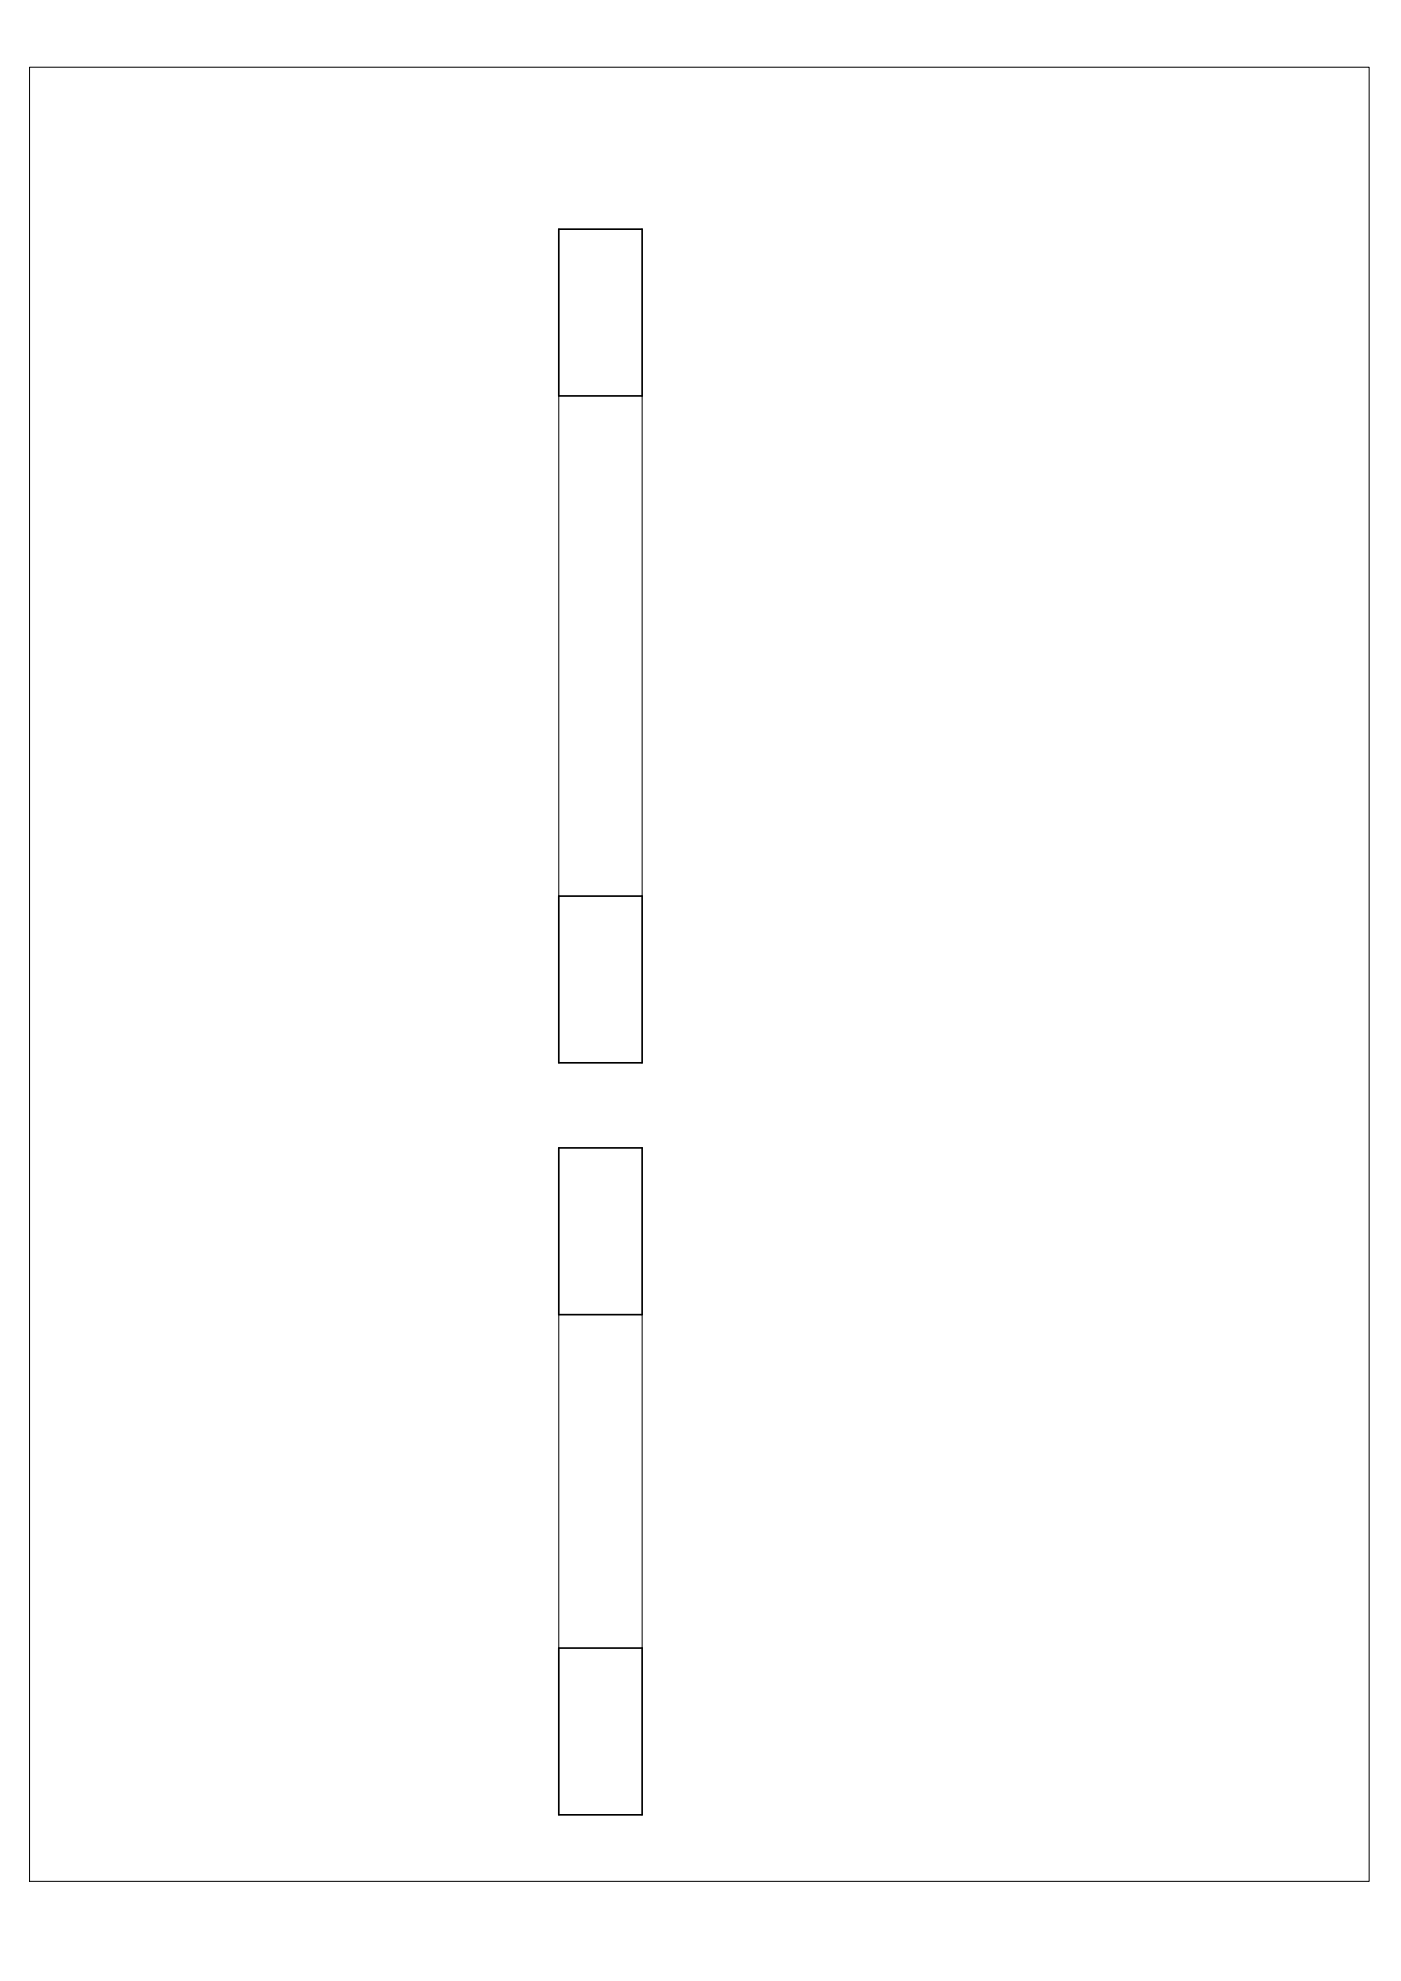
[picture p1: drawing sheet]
<svg xmlns="http://www.w3.org/2000/svg" width="420mm" height="594mm" viewBox="0 0 420 594" stroke-linecap="round" stroke-linejoin="round" font-family="sans-serif">
<!-- layer: 0 -->
<path d="M8.9 20.2h401.7v544h-401.7zM167.6 118.7v150M192.6 118.7v150M167.6 394.2v100M192.6 394.2v100" fill="none" stroke="#000" stroke-width=".3"/>
<path d="M167.6 68.7h25v50h-25zM167.6 268.7h25v50h-25zM167.6 344.2h25v50h-25zM167.6 494.2h25v50h-25z" fill="none" stroke="#000" stroke-width=".5"/>
</svg>
